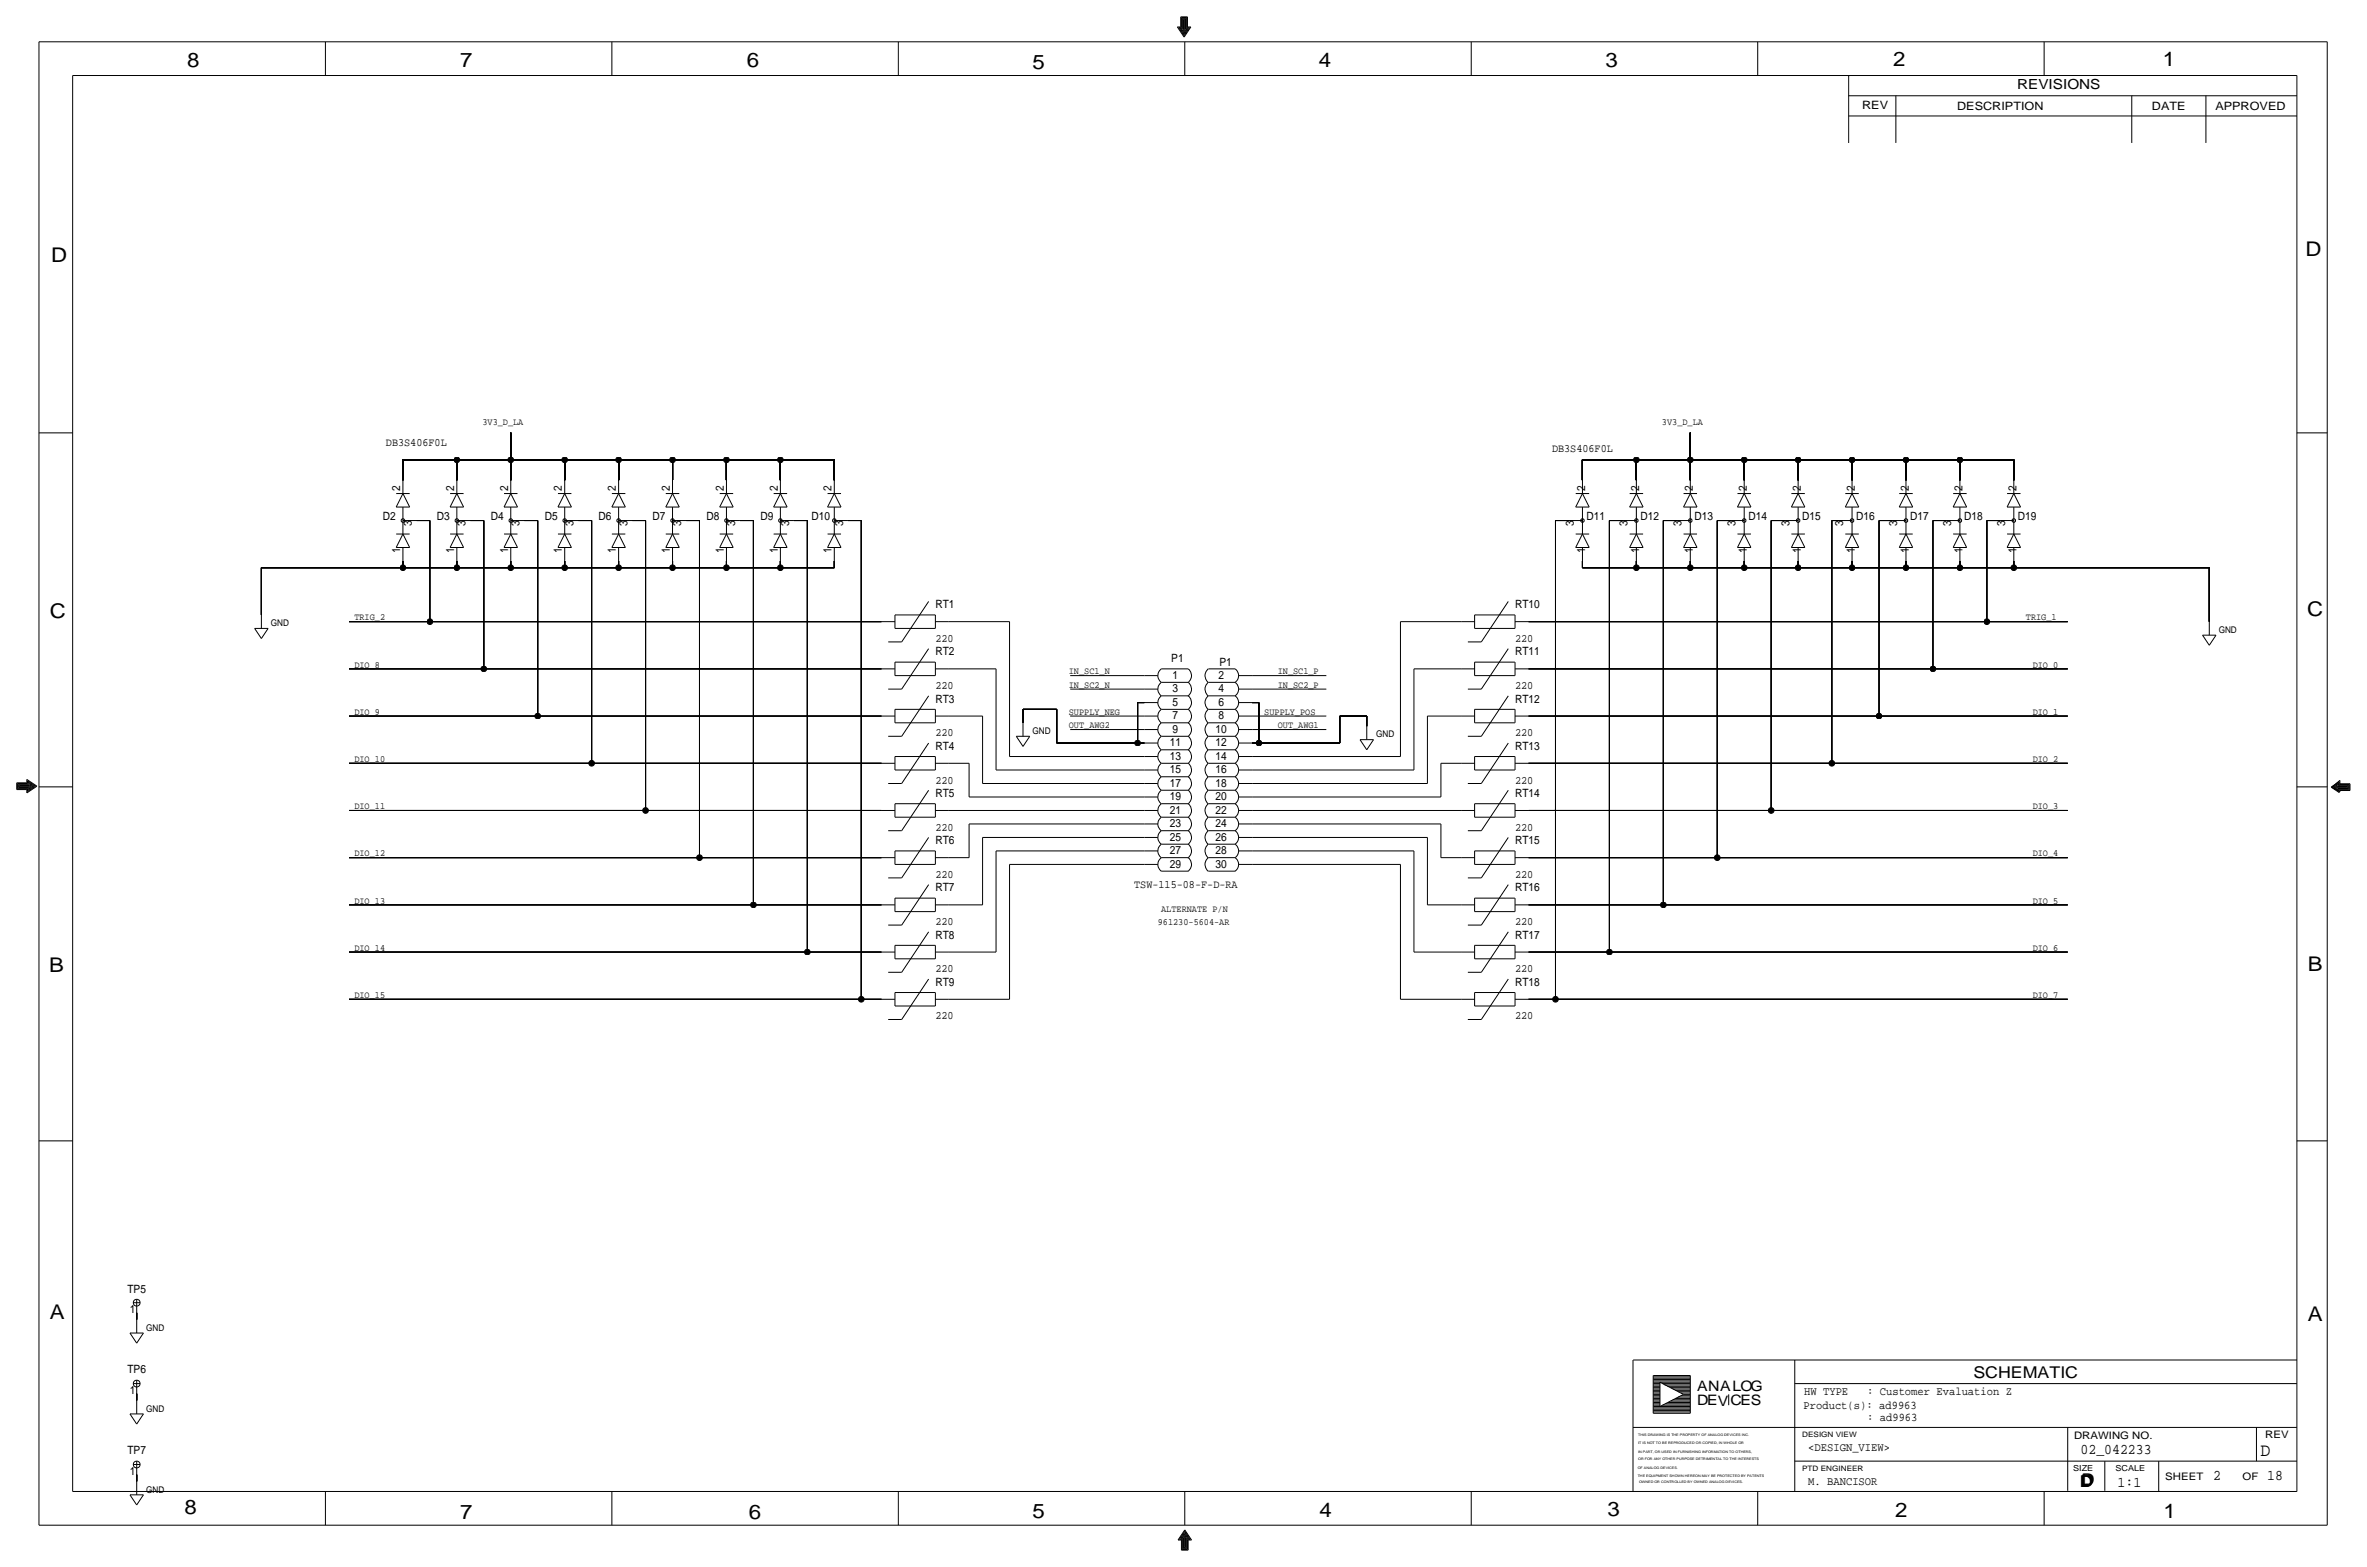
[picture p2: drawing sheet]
<svg xmlns="http://www.w3.org/2000/svg" width="892mm" height="590mm" viewBox="0 0 892 590" stroke-linecap="round" stroke-linejoin="round" font-family="sans-serif">
<defs><g id="words">
<g font-size="7.6">
<text x="70.6" y="25.4">8</text>
<text x="173.4" y="25.4">7</text>
<text x="281.4" y="25.1">6</text>
<text x="389.1" y="26.2">5</text>
<text x="497" y="25.4">4</text>
<text x="605" y="25.1">3</text>
<text x="713.4" y="24.9">2</text>
<text x="815" y="24.9">1</text>
<text x="19.3" y="98.8">D</text>
<text x="868.9" y="96.5">D</text>
<text x="18.7" y="232.7">C</text>
<text x="869.4" y="232.2">C</text>
<text x="869.6" y="365.8">B</text>
<text x="18.5" y="366">B</text>
<text x="18.7" y="496.8">A</text>
<text x="869.6" y="497.6">A</text>
<text x="69.5" y="570.5">8</text>
<text x="173.4" y="572.3">7</text>
<text x="282.1" y="572.3">6</text>
<text x="389.1" y="571.8">5</text>
<text x="497.3" y="571.5">4</text>
<text x="605.7" y="571.2">3</text>
<text x="714.2" y="571.5">2</text>
<text x="815.3" y="572">1</text>
</g>
<text font-size="7" x="851.9" y="548.4">D</text>
<g font-size="6.1">
<text x="743.7" y="518.9">SCHEMATIC</text>
<text x="783.8" y="560.3">D</text>
<text x="784.3" y="559.8">D</text>
</g>
<g font-size="5.6">
<text x="784" y="547.9">02_042233</text>
<text x="834.1" y="557.5">2</text>
<text x="854.4" y="557.5">18</text>
<text x="798" y="560.1">1:1</text>
</g>
<g font-size="5.4">
<text x="639.5" y="524.2">ANALOG</text>
<text x="639.5" y="529.3">DEVCES</text>
</g>
<text font-size="5.2" x="760.2" y="33.5">REVISIONS</text>
<g font-size="4.4">
<text x="679.9" y="525.5">HW TYPE</text>
<text x="703.6" y="525.5">: Customer Evaluation Z</text>
<text x="679.7" y="530.9">Product(s): ad9963</text>
<text x="703.6" y="535.2">: ad9963</text>
<text x="681.4" y="546.6">&lt;DESIGN_VIEW&gt;</text>
<text x="681.4" y="559.3">M. BANCISOR</text>
</g>
<g font-size="4.3">
<text x="701.8" y="41.1">REV</text>
<text x="737.6" y="41.4">DESCRIPTION</text>
<text x="811" y="41.4">DATE</text>
<text x="834.8" y="41.4">APPROVED</text>
<text x="145.5" y="167.9">DB3S406F0L</text>
<text x="584.9" y="170.4">DB3S406F0L</text>
<text x="150.8" y="185" transform="rotate(-90 150.8 185)">2</text>
<text x="171.1" y="185" transform="rotate(-90 171.1 185)">2</text>
<text x="191.5" y="185" transform="rotate(-90 191.5 185)">2</text>
<text x="211.8" y="185" transform="rotate(-90 211.8 185)">2</text>
<text x="232.1" y="185" transform="rotate(-90 232.1 185)">2</text>
<text x="252.4" y="185" transform="rotate(-90 252.4 185)">2</text>
<text x="272.7" y="185" transform="rotate(-90 272.7 185)">2</text>
<text x="293.1" y="185" transform="rotate(-90 293.1 185)">2</text>
<text x="313.4" y="185" transform="rotate(-90 313.4 185)">2</text>
<text x="597.4" y="185" transform="rotate(-90 597.4 185)">2</text>
<text x="617.7" y="185" transform="rotate(-90 617.7 185)">2</text>
<text x="638" y="185" transform="rotate(-90 638 185)">2</text>
<text x="658.3" y="185" transform="rotate(-90 658.3 185)">2</text>
<text x="678.6" y="185" transform="rotate(-90 678.6 185)">2</text>
<text x="699" y="185" transform="rotate(-90 699 185)">2</text>
<text x="719.3" y="185" transform="rotate(-90 719.3 185)">2</text>
<text x="739.6" y="185" transform="rotate(-90 739.6 185)">2</text>
<text x="759.9" y="185" transform="rotate(-90 759.9 185)">2</text>
<text x="144.3" y="195.8">D2</text>
<text x="164.6" y="195.8">D3</text>
<text x="185" y="195.8">D4</text>
<text x="205.3" y="195.8">D5</text>
<text x="225.6" y="195.8">D6</text>
<text x="245.9" y="195.8">D7</text>
<text x="266.2" y="195.8">D8</text>
<text x="286.6" y="195.8">D9</text>
<text x="305.8" y="195.8">D10</text>
<text x="597.9" y="195.8">D11</text>
<text x="618.2" y="195.8">D12</text>
<text x="638.6" y="195.8">D13</text>
<text x="658.9" y="195.8">D14</text>
<text x="679.2" y="195.8">D15</text>
<text x="699.5" y="195.8">D16</text>
<text x="719.8" y="195.8">D17</text>
<text x="740.2" y="195.8">D18</text>
<text x="760.5" y="195.8">D19</text>
<text x="155.1" y="198.2" transform="rotate(-90 155.1 198.2)">3</text>
<text x="175.5" y="198.2" transform="rotate(-90 175.5 198.2)">3</text>
<text x="195.8" y="198.2" transform="rotate(-90 195.8 198.2)">3</text>
<text x="216.1" y="198.2" transform="rotate(-90 216.1 198.2)">3</text>
<text x="236.4" y="198.2" transform="rotate(-90 236.4 198.2)">3</text>
<text x="256.7" y="198.2" transform="rotate(-90 256.7 198.2)">3</text>
<text x="277.1" y="198.2" transform="rotate(-90 277.1 198.2)">3</text>
<text x="297.4" y="198.2" transform="rotate(-90 297.4 198.2)">3</text>
<text x="317.7" y="198.2" transform="rotate(-90 317.7 198.2)">3</text>
<text x="593" y="198.2" transform="rotate(-90 593 198.2)">3</text>
<text x="613.4" y="198.2" transform="rotate(-90 613.4 198.2)">3</text>
<text x="633.7" y="198.2" transform="rotate(-90 633.7 198.2)">3</text>
<text x="654" y="198.2" transform="rotate(-90 654 198.2)">3</text>
<text x="674.3" y="198.2" transform="rotate(-90 674.3 198.2)">3</text>
<text x="694.6" y="198.2" transform="rotate(-90 694.6 198.2)">3</text>
<text x="715" y="198.2" transform="rotate(-90 715 198.2)">3</text>
<text x="735.3" y="198.2" transform="rotate(-90 735.3 198.2)">3</text>
<text x="755.6" y="198.2" transform="rotate(-90 755.6 198.2)">3</text>
<text x="150.8" y="208.4" transform="rotate(-90 150.8 208.4)">1</text>
<text x="171.1" y="208.4" transform="rotate(-90 171.1 208.4)">1</text>
<text x="191.5" y="208.4" transform="rotate(-90 191.5 208.4)">1</text>
<text x="211.8" y="208.4" transform="rotate(-90 211.8 208.4)">1</text>
<text x="232.1" y="208.4" transform="rotate(-90 232.1 208.4)">1</text>
<text x="252.4" y="208.4" transform="rotate(-90 252.4 208.4)">1</text>
<text x="272.7" y="208.4" transform="rotate(-90 272.7 208.4)">1</text>
<text x="293.1" y="208.4" transform="rotate(-90 293.1 208.4)">1</text>
<text x="313.4" y="208.4" transform="rotate(-90 313.4 208.4)">1</text>
<text x="597.4" y="208.4" transform="rotate(-90 597.4 208.4)">1</text>
<text x="617.7" y="208.4" transform="rotate(-90 617.7 208.4)">1</text>
<text x="638" y="208.4" transform="rotate(-90 638 208.4)">1</text>
<text x="658.3" y="208.4" transform="rotate(-90 658.3 208.4)">1</text>
<text x="678.6" y="208.4" transform="rotate(-90 678.6 208.4)">1</text>
<text x="699" y="208.4" transform="rotate(-90 699 208.4)">1</text>
<text x="719.3" y="208.4" transform="rotate(-90 719.3 208.4)">1</text>
<text x="739.6" y="208.4" transform="rotate(-90 739.6 208.4)">1</text>
<text x="759.9" y="208.4" transform="rotate(-90 759.9 208.4)">1</text>
<text x="352.5" y="229.1">RT1</text>
<text x="570.9" y="229.1">RT10</text>
<text x="352.5" y="241.8">220</text>
<text x="570.9" y="241.8">220</text>
<text x="352.5" y="246.9">RT2</text>
<text x="441.4" y="249.4">P1</text>
<text x="459.6" y="250.7">P1</text>
<text x="570.9" y="246.9">RT11</text>
<text x="441.9" y="255.8">1</text>
<text x="459.1" y="255.8">2</text>
<text x="352.5" y="259.6">220</text>
<text x="441.9" y="260.9">3</text>
<text x="459.1" y="260.9">4</text>
<text x="570.9" y="259.6">220</text>
<text x="352.5" y="264.7">RT3</text>
<text x="441.9" y="265.9">5</text>
<text x="459.1" y="265.9">6</text>
<text x="570.9" y="264.7">RT12</text>
<text x="441.9" y="271">7</text>
<text x="459.1" y="271">8</text>
<text x="352.5" y="277.4">220</text>
<text x="440.8" y="281.2">11</text>
<text x="441.9" y="276.1">9</text>
<text x="458.1" y="281.2">12</text>
<text x="458.1" y="276.1">10</text>
<text x="570.9" y="277.4">220</text>
<text x="352.5" y="282.4">RT4</text>
<text x="440.8" y="286.3">13</text>
<text x="458.1" y="286.3">14</text>
<text x="570.9" y="282.4">RT13</text>
<text x="440.8" y="291.3">15</text>
<text x="458.1" y="291.3">16</text>
<text x="352.5" y="295.1">220</text>
<text x="440.8" y="296.4">17</text>
<text x="458.1" y="296.4">18</text>
<text x="570.9" y="295.1">220</text>
<text x="352.5" y="300.2">RT5</text>
<text x="440.8" y="301.5">19</text>
<text x="458.1" y="301.5">20</text>
<text x="570.9" y="300.2">RT14</text>
<text x="440.8" y="311.7">23</text>
<text x="440.8" y="306.6">21</text>
<text x="458.1" y="311.7">24</text>
<text x="458.1" y="306.6">22</text>
<text x="352.5" y="312.9">220</text>
<text x="440.8" y="316.7">25</text>
<text x="458.1" y="316.7">26</text>
<text x="570.9" y="312.9">220</text>
<text x="352.5" y="318">RT6</text>
<text x="440.8" y="321.8">27</text>
<text x="458.1" y="321.8">28</text>
<text x="570.9" y="318">RT15</text>
<text x="440.8" y="326.9">29</text>
<text x="458.1" y="326.9">30</text>
<text x="352.5" y="335.8">RT7</text>
<text x="352.5" y="330.7">220</text>
<text x="427.4" y="334.5">TSW-115-08-F-D-RA</text>
<text x="570.9" y="335.8">RT16</text>
<text x="570.9" y="330.7">220</text>
<text x="352.5" y="353.6">RT8</text>
<text x="352.5" y="348.5">220</text>
<text x="570.9" y="353.6">RT17</text>
<text x="570.9" y="348.5">220</text>
<text x="352.5" y="371.3">RT9</text>
<text x="352.5" y="366.3">220</text>
<text x="570.9" y="371.3">RT18</text>
<text x="570.9" y="366.3">220</text>
<text x="352.5" y="384">220</text>
<text x="570.9" y="384">220</text>
<text x="48" y="486.9">TP5</text>
<text x="48.9" y="494.5">1</text>
<text x="48" y="517.4">TP6</text>
<text x="48.9" y="525">1</text>
<text x="48" y="547.9">TP7</text>
<text x="48.9" y="555.5">1</text>
</g>
<g font-size="3.9">
<text x="781.6" y="542.1">DRAWING NO.</text>
<text x="853.6" y="541.8">REV</text>
<text x="816" y="557.4">SHEET</text>
<text x="845.1" y="557.5">OF</text>
</g>
<g font-size="3.6">
<text x="181.8" y="160">3V3_D_LA</text>
<text x="626.3" y="160">3V3_D_LA</text>
<text x="133.6" y="233.7">TRIG_2</text>
<text x="763.5" y="233.7">TRIG_1</text>
<text x="133.6" y="251.5">DIO_8</text>
<text x="766" y="251.5">DIO_0</text>
<text x="402.8" y="254">IN_SC1_N</text>
<text x="481.5" y="254">IN_SC1_P</text>
<text x="402.8" y="259.1">IN_SC2_N</text>
<text x="481.5" y="259.1">IN_SC2_P</text>
<text x="133.6" y="269.2">DIO_9</text>
<text x="402.8" y="269.2">SUPPLY_NEG</text>
<text x="476.5" y="269.2">SUPPLY_POS</text>
<text x="766" y="269.2">DIO_1</text>
<text x="402.8" y="274.3">OUT_AWG2</text>
<text x="481.5" y="274.3">OUT_AWG1</text>
<text x="133.6" y="287">DIO_10</text>
<text x="766" y="287">DIO_2</text>
<text x="133.6" y="304.8">DIO_11</text>
<text x="766" y="304.8">DIO_3</text>
<text x="133.6" y="322.6">DIO_12</text>
<text x="766" y="322.6">DIO_4</text>
<text x="133.6" y="340.4">DIO_13</text>
<text x="766" y="340.4">DIO_5</text>
<text x="437.6" y="343.4">ALTERNATE P/N</text>
<text x="436.3" y="348.5">961230-5604-AR</text>
<text x="133.6" y="358.1">DIO_14</text>
<text x="766" y="358.1">DIO_6</text>
<text x="133.6" y="375.9">DIO_15</text>
<text x="766" y="375.9">DIO_7</text>
</g>
<g font-size="3.5">
<text x="102.1" y="235.9">GND</text>
<text x="836.1" y="238.4">GND</text>
<text x="389.1" y="276.5">GND</text>
<text x="518.6" y="277.8">GND</text>
<text x="55.1" y="501.3">GND</text>
<text x="55.1" y="531.8">GND</text>
<text x="55.1" y="562.3">GND</text>
</g>
<g font-size="3.1">
<text x="781.3" y="554">SIZE</text>
<text x="797.3" y="554">SCALE</text>
</g>
<g font-size="2.8">
<text x="679.1" y="541.3">DESIGN VIEW</text>
<text x="679.1" y="554">PTD ENGINEER</text>
</g>
<g font-size="1.3">
<text x="617.3" y="541.1">THIS DRAWING IS THE PROPERTY OF ANALOG DEVICES INC.</text>
<text x="617.3" y="543.9">IT IS NOT TO BE REPRODUCED OR COPIED, IN WHOLE OR</text>
<text x="617.3" y="547.2">IN PART, OR USED IN FURNISHING INFORMATION TO OTHERS,</text>
<text x="617.3" y="550">OR FOR ANY OTHER PURPOSE DETRIMENTAL TO THE INTERESTS</text>
<text x="617.2" y="556.3">THE EQUIPMENT SHOWN HEREON MAY BE PROTECTED BY PATENTS</text>
<text x="617.2" y="553.2">OF ANALOG DEVICES.</text>
<text x="617.7" y="558.8">OWNED OR CONTROLLED BY OWNED ANALOG DEVICES.</text>
</g>
</g></defs>
<!-- layer: Nets -->
<g fill="none" stroke="#000" stroke-width=".38">
<path d="M151.8 173.2v7.6zM151.8 173.2h20.4zM172.2 173.2v7.6zM172.2 173.2h20.3zM192.5 163.1v10.1zM192.5 173.2v7.6zM192.5 173.2h20.3zM212.8 173.2v7.6zM212.8 173.2h20.3zM233.1 173.2v7.6zM233.1 173.2h20.3zM253.4 173.2v7.6z"/>
<path d="M253.4 173.2h20.4zM273.8 173.2v7.6zM273.8 173.2h20.3zM294.1 173.2v7.6zM294.1 173.2h20.3zM314.4 173.2v7.6zM596.3 173.2v7.6zM596.3 173.2h20.4zM616.7 173.2v7.6zM616.7 173.2h20.3zM637 163.1v10.1zM637 173.2v7.6z"/>
<path d="M637 173.2h20.3zM657.3 173.2v7.6zM657.3 173.2h20.3zM677.6 173.2v7.6zM677.6 173.2h20.3zM697.9 173.2v7.6zM697.9 173.2h20.4zM718.3 173.2v7.6zM718.3 173.2h20.3zM738.6 173.2v7.6zM738.6 173.2h20.3zM758.9 173.2v7.6z"/>
<path d="M156.9 196.1h5.1zM162 196.1v38.1zM177.2 196.1h5.1zM182.3 196.1v55.9zM197.6 196.1h5zM202.6 196.1v73.6zM217.9 196.1h5.1zM223 196.1v91.4zM238.2 196.1h5.1zM243.3 196.1v109.2zM258.5 196.1h5.1zM263.6 196.1v127z"/>
<path d="M278.8 196.1h5.1zM283.9 196.1v144.8zM299.2 196.1h5zM304.2 196.1v162.5zM319.5 196.1h5.1zM324.6 196.1v180.3zM586.2 196.1v180.3zM586.2 196.1h5.1zM606.5 196.1v162.5zM606.5 196.1h5.1zM626.8 196.1v144.8zM626.8 196.1h5.1z"/>
<path d="M647.1 196.1v127zM647.1 196.1h5.1zM667.5 196.1v109.2zM667.5 196.1h5zM690.3 196.1v91.4zM690.3 196.1h2.6zM708.1 196.1v73.6zM708.1 196.1h5.1zM728.4 196.1v55.9zM728.4 196.1h5.1zM748.7 196.1v38.1zM748.7 196.1h5.1z"/>
<path d="M98.5 213.9v17.7zM98.5 213.9h53.3zM151.8 211.3v2.6zM151.8 213.9h20.4zM172.2 211.3v2.6zM172.2 213.9h20.3zM192.5 211.3v2.6zM192.5 213.9h20.3zM212.8 211.3v2.6zM212.8 213.9h20.3zM233.1 211.3v2.6zM233.1 213.9h20.3z"/>
<path d="M253.4 211.3v2.6zM253.4 213.9h20.4zM273.8 211.3v2.6zM273.8 213.9h20.3zM294.1 211.3v2.6zM294.1 213.9h20.3zM314.4 211.3v2.6zM596.3 211.3v2.6zM596.3 213.9h20.4zM616.7 211.3v2.6zM616.7 213.9h20.3zM637 211.3v2.6z"/>
<path d="M637 213.9h20.3zM657.3 211.3v2.6zM657.3 213.9h20.3zM677.6 211.3v2.6zM677.6 213.9h20.3zM697.9 211.3v2.6zM697.9 213.9h20.4zM718.3 211.3v2.6zM718.3 213.9h20.3zM738.6 211.3v2.6zM738.6 213.9h20.3zM758.9 211.3v2.6z"/>
<path d="M758.9 213.9h73.7zM832.6 213.9v20.3zM131.5 234.2h30.5zM162 234.2h170.2zM357.6 234.2h22.8zM380.4 234.2v50.8zM527.8 234.2v50.8zM527.8 234.2h22.8zM576 234.2h172.7zM748.7 234.2h30.5zM131.5 252h50.8zM182.3 252h149.9z"/>
<path d="M357.6 252h17.8zM375.4 252v38.1zM403.3 254.5h27.9zM403.3 259.6h27.9zM471.9 254.5h27.9zM471.9 259.6h27.9zM532.8 252v38.1zM532.8 252h17.8zM576 252h152.4zM728.4 252h50.8zM131.5 269.7h71.1zM202.6 269.7h129.6z"/>
<path d="M357.6 269.7h12.7zM370.3 269.7v25.4zM385.5 267.2v5.1zM385.5 267.2h12.7zM398.2 267.2v12.7zM398.2 279.9h30.5zM403.3 269.7h27.9zM403.3 274.8h27.9zM428.7 279.9h2.5zM428.7 264.7v15.2zM428.7 264.7h2.5zM471.9 264.7h2.5z"/>
<path d="M471.9 279.9h2.5zM471.9 274.8h27.9zM471.9 269.7h27.9zM474.4 264.7v15.2zM474.4 279.9h30.5zM504.9 269.7v10.2zM504.9 269.7h10.2zM515.1 269.7v3.9zM537.9 269.7v25.4zM537.9 269.7h12.7zM576 269.7h132.1zM708.1 269.7h71.1z"/>
<path d="M131.5 287.5h91.5zM223 287.5h109.2zM357.6 287.5h7.6zM365.2 287.5v12.7zM370.3 295.1h60.9zM375.4 290.1h55.8zM380.4 285h50.8zM471.9 285h55.9zM471.9 290.1h60.9zM471.9 295.1h66zM543 287.5h7.6zM543 287.5v12.7z"/>
<path d="M576 287.5h114.3zM690.3 287.5h88.9zM131.5 305.3h111.8zM243.3 305.3h88.9zM357.6 305.3h73.6zM365.2 300.2h66zM365.2 310.4v12.7zM365.2 310.4h66zM370.3 315.5v25.4zM370.3 315.5h60.9zM471.9 300.2h71.1zM471.9 305.3h78.7z"/>
<path d="M471.9 310.4h71.1zM471.9 315.5h66zM537.9 315.5v25.4zM543 310.4v12.7zM576 305.3h91.5zM667.5 305.3h111.7zM131.5 323.1h132.1zM263.6 323.1h68.6zM357.6 323.1h7.6zM375.4 320.5v38.1zM375.4 320.5h55.8zM380.4 325.6v50.8z"/>
<path d="M380.4 325.6h50.8zM471.9 320.5h60.9zM471.9 325.6h55.9zM527.8 325.6v50.8zM532.8 320.5v38.1zM543 323.1h7.6zM576 323.1h71.1zM647.1 323.1h132.1zM131.5 358.6h172.7zM131.5 340.9h152.4zM283.9 340.9h48.3zM304.2 358.6h28z"/>
<path d="M357.6 340.9h12.7zM357.6 358.6h17.8zM532.8 358.6h17.8zM537.9 340.9h12.7zM576 340.9h50.8zM576 358.6h30.5zM606.5 358.6h172.7zM626.8 340.9h152.4zM131.5 376.4h193.1zM324.6 376.4h7.6zM357.6 376.4h22.8zM527.8 376.4h22.8z"/>
<path d="M576 376.4h10.2zM586.2 376.4h193zM51.5 494.5v2.6zM51.5 525v2.6zM51.5 555.5v2.5z"/>
</g>
<g fill="#000" stroke="#000" stroke-width=".38">
<circle cx="172.2" cy="173.2" r="1.07"/>
<circle cx="192.5" cy="173.2" r="1.07"/>
<circle cx="212.8" cy="173.2" r="1.07"/>
<circle cx="233.1" cy="173.2" r="1.07"/>
<circle cx="253.4" cy="173.2" r="1.07"/>
<circle cx="273.8" cy="173.2" r="1.07"/>
<circle cx="294.1" cy="173.2" r="1.07"/>
<circle cx="616.7" cy="173.2" r="1.07"/>
<circle cx="637" cy="173.2" r="1.07"/>
<circle cx="657.3" cy="173.2" r="1.07"/>
<circle cx="677.6" cy="173.2" r="1.07"/>
<circle cx="697.9" cy="173.2" r="1.07"/>
<circle cx="718.3" cy="173.2" r="1.07"/>
<circle cx="738.6" cy="173.2" r="1.07"/>
<circle cx="151.8" cy="213.9" r="1.07"/>
<circle cx="172.2" cy="213.9" r="1.07"/>
<circle cx="192.5" cy="213.9" r="1.07"/>
<circle cx="212.8" cy="213.9" r="1.07"/>
<circle cx="233.1" cy="213.9" r="1.07"/>
<circle cx="253.4" cy="213.9" r="1.07"/>
<circle cx="273.8" cy="213.9" r="1.07"/>
<circle cx="294.1" cy="213.9" r="1.07"/>
<circle cx="616.7" cy="213.9" r="1.07"/>
<circle cx="637" cy="213.9" r="1.07"/>
<circle cx="657.3" cy="213.9" r="1.07"/>
<circle cx="677.6" cy="213.9" r="1.07"/>
<circle cx="697.9" cy="213.9" r="1.07"/>
<circle cx="718.3" cy="213.9" r="1.07"/>
<circle cx="738.6" cy="213.9" r="1.07"/>
<circle cx="758.9" cy="213.9" r="1.07"/>
<circle cx="162" cy="234.2" r="1.07"/>
<circle cx="748.7" cy="234.2" r="1.07"/>
<circle cx="182.3" cy="252" r="1.07"/>
<circle cx="728.4" cy="252" r="1.07"/>
<circle cx="202.6" cy="269.7" r="1.07"/>
<circle cx="428.7" cy="279.9" r="1.07"/>
<circle cx="474.4" cy="279.9" r="1.07"/>
<circle cx="708.1" cy="269.7" r="1.07"/>
<circle cx="223" cy="287.5" r="1.07"/>
<circle cx="690.3" cy="287.5" r="1.07"/>
<circle cx="243.3" cy="305.3" r="1.07"/>
<circle cx="667.5" cy="305.3" r="1.07"/>
<circle cx="263.6" cy="323.1" r="1.07"/>
<circle cx="647.1" cy="323.1" r="1.07"/>
<circle cx="283.9" cy="340.9" r="1.07"/>
<circle cx="304.2" cy="358.6" r="1.07"/>
<circle cx="606.5" cy="358.6" r="1.07"/>
<circle cx="626.8" cy="340.9" r="1.07"/>
<circle cx="324.6" cy="376.4" r="1.07"/>
<circle cx="586.2" cy="376.4" r="1.07"/>
</g>
<!-- layer: Components -->
<g fill="none" stroke="#000" stroke-width=".38">
<path d="M149.3 191h5.1zM149.3 185.9h5.1zM151.8 180.8v5.1zM151.8 196.1h5.1zM151.8 185.9l-2.5 5.1zM151.8 185.9l2.6 5.1zM151.8 191v10.2zM169.6 191h5.1zM169.6 185.9h5.1zM172.2 180.8v5.1zM172.2 196.1h5zM172.2 185.9l-2.6 5.1z"/>
<path d="M172.2 185.9l2.5 5.1zM172.2 191v10.2zM189.9 191h5.1zM189.9 185.9h5.1zM192.5 180.8v5.1zM192.5 196.1h5.1zM192.5 185.9l-2.6 5.1zM192.5 185.9l2.5 5.1zM192.5 191v10.2zM210.3 191h5zM210.3 185.9h5zM212.8 180.8v5.1z"/>
<path d="M212.8 196.1h5.1zM212.8 185.9l-2.5 5.1zM212.8 185.9l2.5 5.1zM212.8 191v10.2zM230.6 191h5.1zM230.6 185.9h5.1zM233.1 180.8v5.1zM233.1 196.1h5.1zM233.1 185.9l-2.5 5.1zM233.1 185.9l2.6 5.1zM233.1 191v10.2zM250.9 191h5.1z"/>
<path d="M250.9 185.9h5.1zM253.4 180.8v5.1zM253.4 196.1h5.1zM253.4 185.9l-2.5 5.1zM253.4 185.9l2.6 5.1zM253.4 191v10.2zM271.2 191h5.1zM271.2 185.9h5.1zM273.8 180.8v5.1zM273.8 196.1h5zM273.8 185.9l-2.6 5.1zM273.8 185.9l2.5 5.1z"/>
<path d="M273.8 191v10.2zM291.5 191h5.1zM291.5 185.9h5.1zM294.1 180.8v5.1zM294.1 196.1h5.1zM294.1 185.9l-2.6 5.1zM294.1 185.9l2.5 5.1zM294.1 191v10.2zM311.9 191h5zM311.9 185.9h5zM314.4 180.8v5.1zM314.4 196.1h5.1z"/>
<path d="M314.4 185.9l-2.5 5.1zM314.4 185.9l2.5 5.1zM314.4 191v10.2zM591.3 196.1h5zM593.8 191h5.1zM593.8 185.9h5.1zM596.3 180.8v5.1zM596.3 185.9l2.6 5.1zM596.3 185.9l-2.5 5.1zM596.3 191v10.2zM611.6 196.1h5.1zM614.1 191h5.1z"/>
<path d="M614.1 185.9h5.1zM616.7 180.8v5.1zM616.7 185.9l2.5 5.1zM616.7 185.9l-2.6 5.1zM616.7 191v10.2zM631.9 196.1h5.1zM634.4 191h5.1zM634.4 185.9h5.1zM637 180.8v5.1zM637 185.9l2.5 5.1zM637 185.9l-2.6 5.1zM637 191v10.2z"/>
<path d="M652.2 196.1h5.1zM654.8 191h5zM654.8 185.9h5zM657.3 180.8v5.1zM657.3 185.9l2.5 5.1zM657.3 185.9l-2.5 5.1zM657.3 191v10.2zM672.5 196.1h5.1zM675.1 191h5.1zM675.1 185.9h5.1zM677.6 180.8v5.1zM677.6 185.9l2.6 5.1z"/>
<path d="M677.6 185.9l-2.5 5.1zM677.6 191v10.2zM692.9 196.1h5zM695.4 191h5.1zM695.4 185.9h5.1zM697.9 180.8v5.1zM697.9 185.9l2.6 5.1zM697.9 185.9l-2.5 5.1zM697.9 191v10.2zM713.2 196.1h5.1zM715.7 191h5.1zM715.7 185.9h5.1z"/>
<path d="M718.3 180.8v5.1zM718.3 185.9l2.5 5.1zM718.3 185.9l-2.6 5.1zM718.3 191v10.2zM733.5 196.1h5.1zM736 191h5.1zM736 185.9h5.1zM738.6 180.8v5.1zM738.6 185.9l2.5 5.1zM738.6 185.9l-2.6 5.1zM738.6 191v10.2zM753.8 196.1h5.1z"/>
<path d="M756.4 191h5zM756.4 185.9h5zM758.9 180.8v5.1zM758.9 185.9l2.5 5.1zM758.9 185.9l-2.5 5.1zM758.9 191v10.2zM149.3 201.2h5.1zM149.3 206.2h5.1zM151.8 206.3v5zM151.8 201.2l-2.5 5zM151.8 201.2l2.6 5zM169.6 201.2h5.1z"/>
<path d="M169.6 206.2h5.1zM172.2 206.3v5zM172.2 201.2l-2.6 5zM172.2 201.2l2.5 5zM189.9 201.2h5.1zM189.9 206.2h5.1zM192.5 206.3v5zM192.5 201.2l-2.6 5zM192.5 201.2l2.5 5zM210.3 201.2h5zM210.3 206.2h5zM212.8 206.3v5z"/>
<path d="M212.8 201.2l-2.5 5zM212.8 201.2l2.5 5zM230.6 201.2h5.1zM230.6 206.2h5.1zM233.1 206.3v5zM233.1 201.2l-2.5 5zM233.1 201.2l2.6 5zM250.9 201.2h5.1zM250.9 206.2h5.1zM253.4 206.3v5zM253.4 201.2l-2.5 5zM253.4 201.2l2.6 5z"/>
<path d="M271.2 201.2h5.1zM271.2 206.2h5.1zM273.8 206.3v5zM273.8 201.2l-2.6 5zM273.8 201.2l2.5 5zM291.5 201.2h5.1zM291.5 206.2h5.1zM294.1 206.3v5zM294.1 201.2l-2.6 5zM294.1 201.2l2.5 5zM311.9 201.2h5zM311.9 206.2h5z"/>
<path d="M314.4 206.3v5zM314.4 201.2l-2.5 5zM314.4 201.2l2.5 5zM593.8 201.2h5.1zM593.8 206.2h5.1zM596.3 206.3v5zM596.3 201.2l2.6 5zM596.3 201.2l-2.5 5zM614.1 201.2h5.1zM614.1 206.2h5.1zM616.7 206.3v5zM616.7 201.2l2.5 5z"/>
<path d="M616.7 201.2l-2.6 5zM634.4 201.2h5.1zM634.4 206.2h5.1zM637 206.3v5zM637 201.2l2.5 5zM637 201.2l-2.6 5zM654.8 201.2h5zM654.8 206.2h5zM657.3 206.3v5zM657.3 201.2l2.5 5zM657.3 201.2l-2.5 5zM675.1 201.2h5.1z"/>
<path d="M675.1 206.2h5.1zM677.6 206.3v5zM677.6 201.2l2.6 5zM677.6 201.2l-2.5 5zM695.4 201.2h5.1zM695.4 206.2h5.1zM697.9 206.3v5zM697.9 201.2l2.6 5zM697.9 201.2l-2.5 5zM715.7 201.2h5.1zM715.7 206.2h5.1zM718.3 206.3v5z"/>
<path d="M718.3 201.2l2.5 5zM718.3 201.2l-2.6 5zM736 201.2h5.1zM736 206.2h5.1zM738.6 206.3v5zM738.6 201.2l2.5 5zM738.6 201.2l-2.6 5zM756.4 201.2h5zM756.4 206.2h5zM758.9 206.3v5zM758.9 201.2l2.5 5zM758.9 201.2l-2.5 5z"/>
<path d="M96 236.7l2.5 3.8zM96 236.7h5zM98.5 231.6v5.1zM101 236.7l-2.5 3.8zM332.2 234.2h5.1zM337.3 231.6v5.1zM337.3 236.7h15.2zM337.3 231.6h15.2zM350 226.6l-10.2 15.2zM352.5 234.2h5.1zM352.5 231.6v5.1zM550.6 234.2h5.1z"/>
<path d="M555.7 231.6v5.1zM555.7 236.7h15.2zM555.7 231.6h15.2zM568.4 226.6l-10.2 15.2zM570.9 234.2h5.1zM570.9 231.6v5.1zM830 239.3l2.6 3.8zM830 239.3h5.1zM832.6 234.2v5.1zM835.1 239.3l-2.5 3.8zM332.2 252h5.1zM334.7 241.8h5.1z"/>
<path d="M334.7 259.6h5.1zM337.3 249.4v5.1zM337.3 254.5h15.2zM337.3 249.4h15.2zM350 244.3l-10.2 15.3zM352.5 252h5.1zM352.5 249.4v5.1zM431.2 259.6h5.1zM431.2 254.5h5.1zM437.6 257h10.2zM437.6 252h10.2zM437.6 257.1a3.1 3.1 0 0 0 0 5"/>
<path d="M437.6 252a3.1 3.1 0 0 0 0 5M447.8 252a3.2 3.2 0 0 1 0 5.1M447.8 257a3.2 3.2 0 0 1 0 5.2M455.3 252a3.3 3.3 0 0 0 0 5.1M455.3 257a3.3 3.3 0 0 0 0 5.2M455.4 257h10.1zM455.4 252h10.1zM465.5 257.1a3.1 3.1 0 0 1 0 5M465.5 252a3.1 3.1 0 0 1 0 5M466.8 259.6h5.1zM466.8 254.5h5.1zM550.6 252h5.1z"/>
<path d="M553.2 241.8h5zM553.2 259.6h5zM555.7 249.4v5.1zM555.7 254.5h15.2zM555.7 249.4h15.2zM568.4 244.3l-10.2 15.3zM570.9 252h5.1zM570.9 249.4v5.1zM332.2 269.7h5.1zM334.7 277.4h5.1zM337.3 267.2v5.1zM337.3 272.3h15.2z"/>
<path d="M337.3 267.2h15.2zM350 262.1l-10.2 15.3zM350 279.9l-10.2 15.2zM352.5 269.7h5.1zM352.5 267.2v5.1zM383 277.4l2.5 3.8zM383 277.4h5.1zM385.5 272.3v5.1zM388.1 277.4l-2.6 3.8zM431.2 279.9h5.1zM431.2 274.8h5.1zM431.2 269.7h5.1z"/>
<path d="M431.2 264.7h5.1zM437.6 262.1h10.2zM437.6 267.2h10.2zM437.6 272.3h10.2zM437.6 277.4h10.2zM437.6 262.2a3.1 3.1 0 0 0 0 5M437.6 267.3a3.1 3.1 0 0 0 0 5M437.6 277.4a3.1 3.1 0 0 0 0 5M437.6 272.3a3.1 3.1 0 0 0 0 5.1M447.8 262.1a3.2 3.2 0 0 1 0 5.2M447.8 267.2a3.2 3.2 0 0 1 0 5.1M447.8 272.3a3.2 3.2 0 0 1 0 5.1"/>
<path d="M447.8 277.4a3.2 3.2 0 0 1 0 5.1M455.3 262.1a3.3 3.3 0 0 0 0 5.2M455.3 267.2a3.3 3.3 0 0 0 0 5.1M455.3 272.3a3.3 3.3 0 0 0 0 5.1M455.3 277.4a3.3 3.3 0 0 0 0 5.1M455.4 262.1h10.1zM455.4 267.2h10.1zM455.4 272.3h10.1zM455.4 277.4h10.1zM465.5 262.2a3.1 3.1 0 0 1 0 5M465.5 267.3a3.1 3.1 0 0 1 0 5M465.5 277.4a3.1 3.1 0 0 1 0 5"/>
<path d="M465.5 272.3a3.1 3.1 0 0 1 0 5.1M466.8 279.9h5.1zM466.8 274.8h5.1zM466.8 269.7h5.1zM466.8 264.7h5.1zM512.5 278.6l2.6 3.8zM512.5 278.6h5.1zM515.1 273.6v5zM517.6 278.6l-2.5 3.8zM550.6 269.7h5.1zM553.2 277.4h5zM555.7 267.2v5.1z"/>
<path d="M555.7 272.3h15.2zM555.7 267.2h15.2zM568.4 262.1l-10.2 15.3zM568.4 279.9l-10.2 15.2zM570.9 269.7h5.1zM570.9 267.2v5.1zM332.2 287.5h5.1zM334.7 295.1h5.1zM337.3 285v5.1zM337.3 290.1h15.2zM337.3 285h15.2zM350 297.7l-10.2 15.2z"/>
<path d="M352.5 287.5h5.1zM352.5 285v5.1zM431.2 295.1h5.1zM431.2 290.1h5.1zM431.2 285h5.1zM437.6 282.4h10.2zM437.6 292.6h10.2zM437.6 297.7h10.2zM437.6 287.5h10.2zM437.6 282.5a3.3 3.3 0 0 0-.1 5.2 3.3 3.3 0 0 0 0 5 3.3 3.3 0 0 0 0 5.1 3.3 3.3 0 0 0 0 5.1 3.3 3.3 0 0 0 0 5.1 3.3 3.3 0 0 0 0 5.1 3.1 3.1 0 0 0 .1 4.9M447.8 282.4a3.2 3.2 0 0 1 0 5.2 3.2 3.2 0 0 1 0 5.1 3.2 3.2 0 0 1 0 5 3.2 3.2 0 0 1 0 5.1 3.2 3.2 0 0 1 0 5.1 3.2 3.2 0 0 1 0 5.1 3.2 3.2 0 0 1 0 5.1M455.3 282.4a3.3 3.3 0 0 0 0 5.2 3.3 3.3 0 0 0 0 5.1 3.3 3.3 0 0 0 0 5 3.3 3.3 0 0 0 0 5.1 3.3 3.3 0 0 0 0 5.1 3.3 3.3 0 0 0 0 5.1 3.3 3.3 0 0 0 0 5.1"/>
<path d="M455.4 282.4h10.1zM455.4 292.6h10.1zM455.4 297.7h10.1zM455.4 287.5h10.1zM465.5 282.5a3.1 3.1 0 0 1 0 5 3.1 3.1 0 0 1 0 5.1 3.1 3.1 0 0 1 0 5.1 3.1 3.1 0 0 1 0 5.1 3.1 3.1 0 0 1 0 5 3.1 3.1 0 0 1 0 5.1 3.1 3.1 0 0 1 0 5.1M466.8 295.1h5.1zM466.8 290.1h5.1zM466.8 285h5.1zM550.6 287.5h5.1zM553.2 295.1h5zM555.7 285v5.1zM555.7 290.1h15.2z"/>
<path d="M555.7 285h15.2zM568.4 297.7l-10.2 15.2zM570.9 287.5h5.1zM570.9 285v5.1zM332.2 305.3h5.1zM334.7 312.9h5.1zM337.3 302.8v5zM337.3 307.8h15.2zM337.3 302.8h15.2zM350 315.5l-10.2 15.2zM352.5 305.3h5.1zM352.5 302.8v5z"/>
<path d="M431.2 315.5h5.1zM431.2 310.4h5.1zM431.2 305.3h5.1zM431.2 300.2h5.1zM437.6 318h10.2zM437.6 312.9h10.2zM437.6 302.8h10.2zM437.6 307.8h10.2zM437.6 318.1a3.1 3.1 0 0 0 0 5M447.8 318a3.2 3.2 0 0 1 0 5.1M455.3 318a3.3 3.3 0 0 0 0 5.1M455.4 318h10.1z"/>
<path d="M455.4 312.9h10.1zM455.4 302.8h10.1zM455.4 307.8h10.1zM465.5 318.1a3.1 3.1 0 0 1 0 5M466.8 315.5h5.1zM466.8 310.4h5.1zM466.8 305.3h5.1zM466.8 300.2h5.1zM550.6 305.3h5.1zM553.2 312.9h5zM555.7 302.8v5zM555.7 307.8h15.2z"/>
<path d="M555.7 302.8h15.2zM568.4 315.5l-10.2 15.2zM570.9 305.3h5.1zM570.9 302.8v5zM332.2 323.1h5.1zM334.7 330.7h5.1zM337.3 338.3v5.1zM337.3 338.3h15.2zM337.3 320.5v5.1zM337.3 325.6h15.2zM337.3 320.5h15.2zM350 333.2l-10.2 15.3z"/>
<path d="M352.5 338.3v5.1zM352.5 323.1h5.1zM352.5 320.5v5.1zM431.2 325.6h5.1zM431.2 320.5h5.1zM437.6 328.2h10.2zM437.6 323.1h10.2zM437.6 323.1a3.1 3.1 0 0 0 0 5.1M447.8 323.1a3.2 3.2 0 0 1 0 5.1M455.3 323.1a3.3 3.3 0 0 0 0 5.1M455.4 328.2h10.1zM455.4 323.1h10.1z"/>
<path d="M465.5 323.1a3.1 3.1 0 0 1 0 5.1M466.8 325.6h5.1zM466.8 320.5h5.1zM550.6 323.1h5.1zM553.2 330.7h5zM555.7 320.5v5.1zM555.7 325.6h15.2zM555.7 320.5h15.2zM555.7 338.3v5.1zM555.7 338.3h15.2zM568.4 333.2l-10.2 15.3zM570.9 323.1h5.1z"/>
<path d="M570.9 320.5v5.1zM570.9 338.3v5.1zM332.2 340.9h5.1zM332.2 358.6h5.1zM334.7 348.5h5.1zM337.3 343.4h15.2zM337.3 356.1v5.1zM337.3 356.1h15.2zM350 351l-10.2 15.3zM352.5 340.9h5.1zM352.5 358.6h5.1zM352.5 356.1v5.1z"/>
<path d="M550.6 340.9h5.1zM550.6 358.6h5.1zM553.2 348.5h5zM555.7 343.4h15.2zM555.7 356.1v5.1zM555.7 356.1h15.2zM568.4 351l-10.2 15.3zM570.9 340.9h5.1zM570.9 358.6h5.1zM570.9 356.1v5.1zM332.2 376.4h5.1zM334.7 366.3h5.1z"/>
<path d="M337.3 361.2h15.2zM337.3 373.9v5.1zM337.3 379h15.2zM337.3 373.9h15.2zM350 368.8l-10.2 15.2zM352.5 376.4h5.1zM352.5 373.9v5.1zM550.6 376.4h5.1zM553.2 366.3h5zM555.7 361.2h15.2zM555.7 373.9v5.1zM555.7 379h15.2z"/>
<path d="M555.7 373.9h15.2zM568.4 368.8l-10.2 15.2zM570.9 376.4h5.1zM570.9 373.9v5.1zM334.7 384h5.1zM553.2 384h5zM50.2 490.7h2.6zM51.5 492v2.5zM51.5 489.5v2.5zM51.5 497.1v5.1zM49 502.2l2.5 3.8zM49 502.2h5.1z"/>
<path d="M51.5 519.9v2.6zM54.1 502.2l-2.6 3.8zM49 532.6l2.5 3.8zM49 532.6h5.1zM50.2 521.2h2.6zM51.5 522.5v2.5zM51.5 527.6v5zM54.1 532.6l-2.6 3.8zM50.2 551.7h2.6zM51.5 553v2.5zM51.5 550.4v2.6zM51.5 558v5.1z"/>
<path d="M49 563.1l2.5 3.8zM49 563.1h5.1zM54.1 563.1l-2.6 3.8z"/>
<circle cx="151.8" cy="196.1" r=".67"/>
<circle cx="172.2" cy="196.1" r=".67"/>
<circle cx="192.5" cy="196.1" r=".67"/>
<circle cx="212.8" cy="196.1" r=".67"/>
<circle cx="233.1" cy="196.1" r=".67"/>
<circle cx="253.4" cy="196.1" r=".67"/>
<circle cx="273.8" cy="196.1" r=".67"/>
<circle cx="294.1" cy="196.1" r=".67"/>
<circle cx="314.4" cy="196.1" r=".67"/>
<circle cx="596.3" cy="196.1" r=".67"/>
<circle cx="616.7" cy="196.1" r=".67"/>
<circle cx="637" cy="196.1" r=".67"/>
<circle cx="657.3" cy="196.1" r=".67"/>
<circle cx="677.6" cy="196.1" r=".67"/>
<circle cx="697.9" cy="196.1" r=".67"/>
<circle cx="718.3" cy="196.1" r=".67"/>
<circle cx="738.6" cy="196.1" r=".67"/>
<circle cx="758.9" cy="196.1" r=".67"/>
<circle cx="51.5" cy="490.7" r="1.28"/>
<circle cx="51.5" cy="521.2" r="1.28"/>
<circle cx="51.5" cy="551.7" r="1.28"/>
</g>
<!-- layer: Page Border and Title Block -->
<g fill="none" stroke="#000" stroke-width=".38">
<path d="M14.7 15.7v558.8zM14.7 15.7h862.3zM122.6 15.7v12.7zM230.6 15.7v12.7zM338.5 15.7v12.7zM443.7 10.2h1.3zM443.7 10.2l2.5 3.8zM444.2 10.4l2 3.1zM444.2 10.4h1zM444.7 10.7l1.5 2.3zM444.7 10.7h.8zM445 6.4v3.8z"/>
<path d="M445 6.4h2.5zM445.2 6.6v3.8zM445.2 6.6h2zM445.2 10.9h.5zM445.2 10.9l1 1.5zM445.5 6.9v3.8zM445.5 6.9h1.5zM445.7 11.2l.5 .7zM445.7 11.2h.3zM445.7 7.1v3.8zM445.7 7.1h1zM446 7.4v3.8z"/>
<path d="M446 7.4h.5zM446.2 7.6v4.1zM446.5 11.2h.2zM446.5 7.4v3.8zM446.5 15.7v12.7zM446.7 10.9h.5zM446.7 11.2l-.5 .7zM446.7 7.1v3.8zM447 10.7h.8zM447 6.9v3.8zM447.2 10.4h1.1zM447.2 6.6v3.8z"/>
<path d="M447.2 10.9l-1 1.5zM447.5 10.2h1.3zM447.5 6.4v3.8zM447.8 10.7l-1.6 2.3zM448.3 10.4l-2.1 3.1zM448.8 10.2l-2.6 3.8zM554.4 15.7v12.7zM662.4 15.7v12.7zM770.3 15.7v12.7zM877 15.7v558.8zM27.4 28.4h838.2zM27.4 28.4v533.4z"/>
<path d="M696.7 36.1h168.9zM696.7 28.4v25.4zM714.5 36.1v17.7zM803.4 36.1v17.7zM831.3 36.1v17.7zM865.6 28.4v533.4zM696.7 43.7h168.9zM14.7 163.1h12.7zM865.6 163.1h11.4zM6.3 294.9v2.5zM6.3 297.4h3.8zM6.3 294.9h3.8z"/>
<path d="M6.6 295.1v2.1zM6.6 295.1h3.8zM6.6 297.2h3.8zM6.8 295.4v1.5zM6.8 295.4h3.8zM6.8 296.9h3.8zM7.1 295.7v1zM7.1 295.7h3.8zM7.1 296.7h3.8zM7.3 295.9v.5zM7.3 295.9h3.8zM7.3 296.4h3.8z"/>
<path d="M7.6 296.2h4zM10.1 297.4v1.3zM10.1 298.7l3.8-2.5zM10.1 293.6l3.8 2.6zM10.1 293.6v1.3zM10.4 297.2v1zM10.4 298.2l3-2zM10.4 294.1v1zM10.4 294.1l3 2.1zM10.6 296.9v.8zM10.6 297.7l2.3-1.5zM10.6 294.6v.8z"/>
<path d="M10.6 294.6l2.3 1.6zM10.9 295.1v.6zM10.9 295.1l1.5 1.1zM10.9 296.7v.5zM10.9 297.2l1.5-1zM11.1 295.7v.2zM11.1 295.7l.8 .5zM11.1 296.4v.3zM11.1 296.7l.8-.5zM14.7 296.4h12.7zM865.6 296.4h11.4zM878.5 296.5l3-2z"/>
<path d="M878.5 296.5l3 2.1zM878.7 296.5l3.1 1.8zM878.7 296.5l3.1-2.5zM879 296.5l2.3-1.5zM879 296.5l2.3 1.5zM879.5 296.5l1.5-1zM879.5 296.5l1.5 1zM880 296.5l.8-.5zM880 296.5l.8 .5zM880.3 296.5h4zM880.8 296.3h3.8zM880.8 296.8h3.8z"/>
<path d="M880.8 296v.3zM880.8 296.8v.2zM881 296h3.8zM881 297h3.8zM881 295.5v.5zM881 297v.5zM881.3 295.8h3.8zM881.3 297.3h3.8zM881.3 295v.8zM881.3 297.3v.7zM881.5 295.5h3.8zM881.5 297.5h3.8z"/>
<path d="M881.5 294.5v1zM881.5 297.5v1.1zM881.8 297.8h3.8zM881.8 295.2h3.8zM881.8 297.8v.5zM881.8 294v1.2zM884.6 296.3v.5zM884.8 296v1zM885.1 295.8v1.5zM885.3 295.5v2zM885.6 295.2v2.6zM14.7 429.8h12.7z"/>
<path d="M865.6 429.8h11.4zM615.4 512.3v49.5zM615.4 512.3h250.2zM623 518.2h14zM623 518.7h14zM623 519.7h14zM623 519.2h14zM623 518.2v14.2zM637 518.2v14.2zM676.4 512.3v49.5zM615.4 537.7h250.2zM623 532.4h14z"/>
<path d="M623 531.9h14zM623 531.4h14zM623 530.4h14zM623 530.9h14zM623 526.3h2.6zM623 525.3h2.6zM623 527.3h2.6zM623 525.8h2.6zM623 528.3h2.6zM623 527.8h2.6zM623 528.8h2.6zM623 529.3h2.6z"/>
<path d="M623 526.8h2.6zM623 523.2h2.6zM623 524.8h2.6zM623 523.7h2.6zM623 522.7h2.6zM623 524.3h2.6zM623 521.7h2.6zM623 521.2h2.6zM623 522.2h2.6zM623 520.2h14zM623 529.8h14zM623 520.7h14z"/>
<path d="M625.6 529.8l8.8-4.5zM625.6 520.7l8.8 4.6zM625.6 520.7v9.1zM626.6 529.3h10.4zM626.6 521.2h10.4zM627.3 521.7h9.7zM627.6 528.8h9.4zM628.3 522.2h8.7zM628.6 528.3h8.4zM629.6 527.8h7.4zM629.6 522.7h7.4zM630.4 527.3h6.6z"/>
<path d="M630.4 523.2h6.6zM631.4 523.7h5.6zM631.4 526.8h5.6zM632.4 526.3h4.6zM632.4 524.3h4.6zM633.4 525.8h3.6zM633.4 524.8h3.6zM634.4 525.3h2.6zM651.5 525.3v4zM676.4 521.2h189.2zM779.2 537.7v23.9zM850.3 537.7v12.7z"/>
<path d="M676.4 550.4h189.2zM793.2 550.4v11.2zM813.5 550.4v11.4zM14.7 574.5h862.3zM27.4 561.8h838.2zM122.6 561.8v12.7zM230.6 561.8v12.7zM338.5 561.8v12.7zM444.4 579.9h1.1zM445 579.6h.7zM445.5 579.9v3.8zM445.5 579.4h.5z"/>
<path d="M445.7 579.6v3.8zM446 579.4v3.8zM446 579.1h.2zM446.2 579.1v3.8zM446.5 561.8v12.7zM446.5 576.8l-2.1 3.1zM446.5 576.3l-2.6 3.8zM446.5 577.3l-1.5 2.3zM446.5 576.3l2.5 3.8zM446.5 576.8l2 3.1zM446.5 577.3l1.5 2.3zM446.5 578.6v4.1z"/>
<path d="M446.5 578.4l-.5 .7zM446.5 578.4l.5 .7zM446.5 577.9l-1 1.5zM446.5 577.9l1 1.5zM446.7 579.1v3.8zM446.7 579.1h.3zM447 579.4v3.8zM447 579.4h.5zM447.2 579.6v3.8zM447.2 579.6h.8zM447.5 579.9v3.8zM447.5 579.9h1z"/>
<path d="M554.4 561.8v12.7zM662.4 561.8v12.7zM770.3 561.8v12.7zM443.9 580.1h1.3zM445.2 583.9h2.6zM445.2 580.1v3.8zM445.5 583.7h2zM445.7 583.4h1.5zM446 583.2h1zM446.2 582.9h.5zM447.8 580.1v3.8zM447.8 580.1h1.2z"/>
</g>
<use href="#words"/>
</svg>
